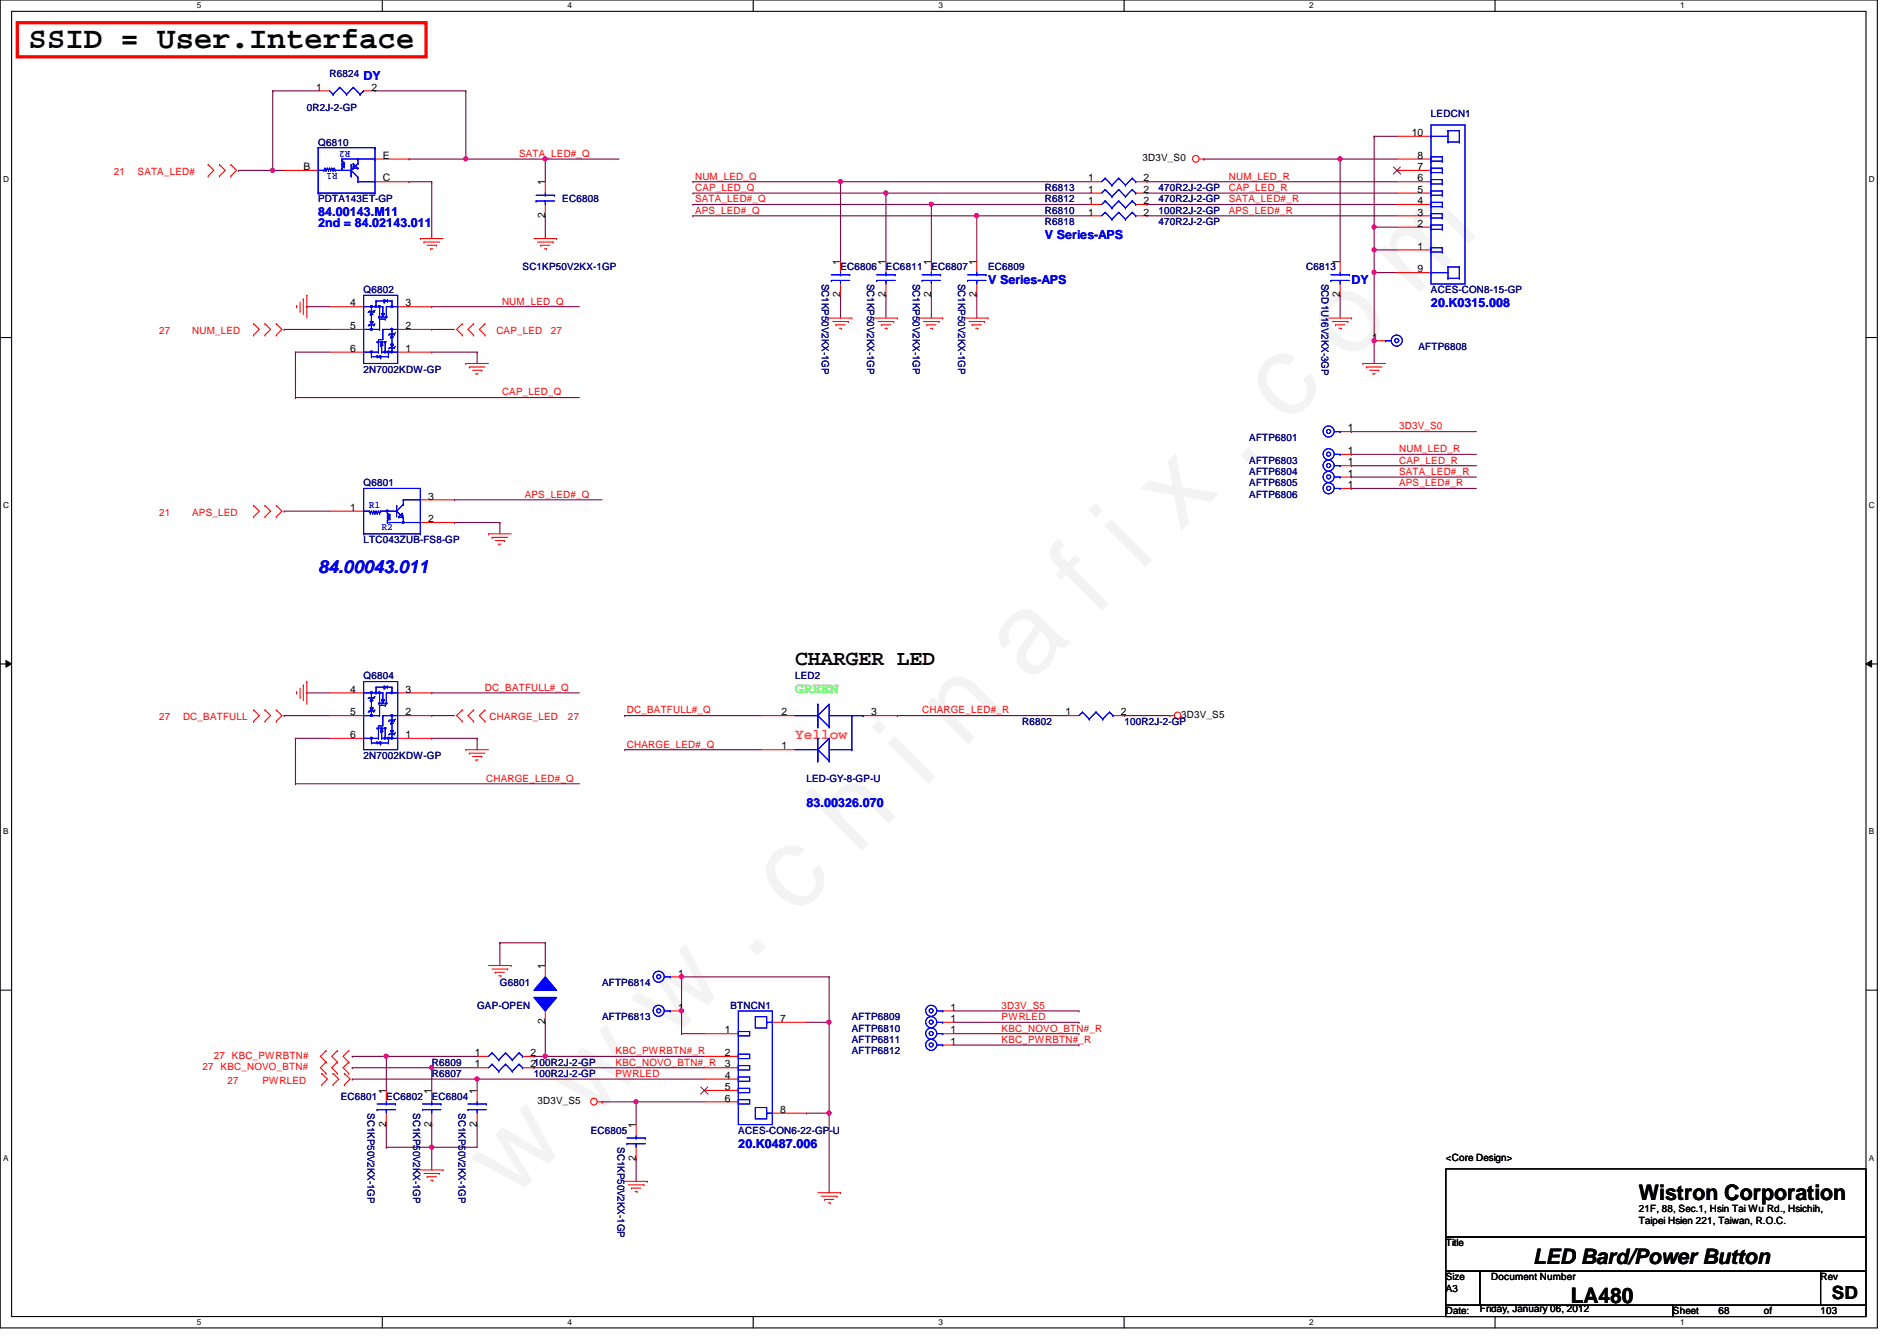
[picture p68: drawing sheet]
<svg xmlns="http://www.w3.org/2000/svg" width="297mm" height="210mm" viewBox="0 0 297 210" stroke-linecap="round" stroke-linejoin="round" font-family="sans-serif">
<defs><g id="words">
<text font-size="17.6" fill="#f0f" x="80.1" y="188" transform="rotate(-45 80.1 188)">w w w . c h i n a f i x . c o m</text>
<text font-size="4.8" x="4.5" y="7.6">SSID = User.Interface</text>
<g font-size="3.3">
<text x="124.5" y="104.1">CHARGER LED</text>
<text x="256.6" y="187.9">Wistron Corporation</text>
<text x="240.1" y="197.9">LED Bard/Power Button</text>
<text x="246" y="203.9">LA480</text>
</g>
<text font-size="2.8" fill="#00f" x="49.8" y="89.7">84.00043.011</text>
<text font-size="2.8" x="286.8" y="203.4">SD</text>
<text font-size="2.3" fill="#0f0" x="124.5" y="108.5">GREEN</text>
<text font-size="2.3" fill="#ff8000" x="124.5" y="115.7">Yellow</text>
<g font-size="1.9" fill="#00f">
<text x="56.9" y="12.5">DY</text>
<text x="49.8" y="33.8">84.00143.M11</text>
<text x="49.8" y="35.6">2nd = 84.02143.011</text>
<text x="163.6" y="37.4">V Series-APS</text>
<text x="154.7" y="44.5">V Series-APS</text>
<text x="211.6" y="44.5">DY</text>
<text x="224.1" y="48">20.K0315.008</text>
<text x="126.3" y="126.3">83.00326.070</text>
<text x="115.6" y="179.6">20.K0487.006</text>
</g>
<g font-size="1.6" fill="#000080">
<text x="48" y="17.4">0R2J-2-GP</text>
<text x="51.6" y="12.1">R6824</text>
<text x="49.8" y="22.8">Q6810</text>
<text x="224.1" y="18.3">LEDCN1</text>
<text x="163.6" y="29.9">R6813</text>
<text x="181.4" y="29.9">470R2J-2-GP</text>
<text x="49.8" y="31.7">PDTA143ET-GP</text>
<text x="88.1" y="31.7">EC6808</text>
<text x="163.6" y="35.2">R6818</text>
<text x="163.6" y="33.4">R6810</text>
<text x="163.6" y="31.7">R6812</text>
<text x="181.4" y="35.2">470R2J-2-GP</text>
<text x="181.4" y="33.4">100R2J-2-GP</text>
<text x="181.4" y="31.7">470R2J-2-GP</text>
<text x="56.9" y="45.9">Q6802</text>
<text x="81.8" y="42.3">SC1KP50V2KX-1GP</text>
<text x="128.7" y="44.4" transform="rotate(90 128.7 44.4)">SC1KP50V2KX-1GP</text>
<text x="131.6" y="42.3">EC6806</text>
<text x="135.8" y="44.4" transform="rotate(90 135.8 44.4)">SC1KP50V2KX-1GP</text>
<text x="138.7" y="42.3">EC6811</text>
<text x="142.9" y="44.4" transform="rotate(90 142.9 44.4)">SC1KP50V2KX-1GP</text>
<text x="145.8" y="42.3">EC6807</text>
<text x="150" y="44.4" transform="rotate(90 150 44.4)">SC1KP50V2KX-1GP</text>
<text x="154.7" y="42.3">EC6809</text>
<text x="204.5" y="42.3">C6813</text>
<text x="206.9" y="44.4" transform="rotate(90 206.9 44.4)">SCD1U16V2KX-3GP</text>
<text x="224.1" y="45.9">ACES-CON8-15-GP</text>
<text x="56.9" y="58.3">2N7002KDW-GP</text>
<text x="222.1" y="54.8">AFTP6808</text>
<text x="195.6" y="69">AFTP6801</text>
<text x="56.9" y="76.1">Q6801</text>
<text x="195.6" y="77.9">AFTP6806</text>
<text x="195.6" y="76.1">AFTP6805</text>
<text x="195.6" y="74.3">AFTP6804</text>
<text x="195.6" y="72.6">AFTP6803</text>
<text x="56.9" y="85">LTC043ZUB-FS8-GP</text>
<text x="56.9" y="106.3">Q6804</text>
<text x="124.5" y="106.3">LED2</text>
<text x="160.1" y="113.5">R6802</text>
<text x="176.1" y="113.5">100R2J-2-GP</text>
<text x="56.9" y="118.8">2N7002KDW-GP</text>
<text x="126.3" y="122.3">LED-GY-8-GP-U</text>
<text x="78.3" y="154.3">G6801</text>
<text x="94.3" y="154.3">AFTP6814</text>
<text x="74.7" y="157.9">GAP-OPEN</text>
<text x="94.3" y="159.7">AFTP6813</text>
<text x="114.4" y="157.9">BTNCN1</text>
<text x="133.4" y="159.7">AFTP6809</text>
<text x="133.4" y="161.5">AFTP6810</text>
<text x="67.6" y="166.8">R6809</text>
<text x="133.4" y="163.2">AFTP6811</text>
<text x="133.4" y="165">AFTP6812</text>
<text x="53.4" y="172.1">EC6801</text>
<text x="60.5" y="172.1">EC6802</text>
<text x="67.6" y="168.6">R6807</text>
<text x="67.6" y="172.1">EC6804</text>
<text x="83.6" y="168.6">100R2J-2-GP</text>
<text x="57.6" y="174.2" transform="rotate(90 57.6 174.2)">SC1KP50V2KX-1GP</text>
<text x="64.7" y="174.2" transform="rotate(90 64.7 174.2)">SC1KP50V2KX-1GP</text>
<text x="71.8" y="174.2" transform="rotate(90 71.8 174.2)">SC1KP50V2KX-1GP</text>
<text x="92.5" y="177.5">EC6805</text>
<text x="96.7" y="179.6" transform="rotate(90 96.7 179.6)">SC1KP50V2KX-1GP</text>
<text x="115.6" y="177.5">ACES-CON6-22-GP-U</text>
</g>
<g font-size="1.6">
<text x="49.5" y="14.2">1</text>
<text x="58.2" y="14.2">2</text>
<text x="221.1" y="21.3">10</text>
<text x="47.5" y="26.6">B</text>
<text x="59.9" y="24.8">E</text>
<text x="59.9" y="28.4">C</text>
<text x="85.3" y="29" transform="rotate(-90 85.3 29)">1</text>
<text x="170.4" y="28.4">1</text>
<text x="178.9" y="25.3">3D3V_S0</text>
<text x="179.1" y="28.4">2</text>
<text x="222" y="28.4">6</text>
<text x="222" y="26.6">7</text>
<text x="222" y="24.8">8</text>
<text x="85.3" y="34.1" transform="rotate(-90 85.3 34.1)">2</text>
<text x="170.4" y="33.7">1</text>
<text x="170.4" y="32">1</text>
<text x="170.4" y="30.2">1</text>
<text x="179.1" y="33.7">2</text>
<text x="179.1" y="32">2</text>
<text x="179.1" y="30.2">2</text>
<text x="222" y="35.5">2</text>
<text x="222" y="33.7">3</text>
<text x="222" y="32">4</text>
<text x="222" y="30.2">5</text>
<text x="131.6" y="41.4" transform="rotate(-90 131.6 41.4)">1</text>
<text x="138.7" y="41.4" transform="rotate(-90 138.7 41.4)">1</text>
<text x="145.8" y="41.4" transform="rotate(-90 145.8 41.4)">1</text>
<text x="152.9" y="41.4" transform="rotate(-90 152.9 41.4)">1</text>
<text x="209.8" y="41.4" transform="rotate(-90 209.8 41.4)">1</text>
<text x="222" y="39.1">1</text>
<text x="54.8" y="48">4</text>
<text x="63.5" y="48">3</text>
<text x="131.6" y="46.6" transform="rotate(-90 131.6 46.6)">2</text>
<text x="138.7" y="46.6" transform="rotate(-90 138.7 46.6)">2</text>
<text x="145.8" y="46.6" transform="rotate(-90 145.8 46.6)">2</text>
<text x="152.9" y="46.6" transform="rotate(-90 152.9 46.6)">2</text>
<text x="209.8" y="46.6" transform="rotate(-90 209.8 46.6)">2</text>
<text x="222" y="42.6">9</text>
<text x="54.8" y="51.5">5</text>
<text x="63.5" y="51.5">2</text>
<text x="214.8" y="53.3">1</text>
<text x="54.8" y="55.1">6</text>
<text x="63.5" y="55.1">1</text>
<text x="211.1" y="71.1">1</text>
<text x="211.1" y="67.5">1</text>
<text x="211.1" y="76.4">1</text>
<text x="211.1" y="74.6">1</text>
<text x="211.1" y="72.9">1</text>
<text x="54.8" y="80">1</text>
<text x="67.1" y="81.7">2</text>
<text x="67.1" y="78.2">3</text>
<text x="54.8" y="108.4">4</text>
<text x="54.8" y="112">5</text>
<text x="63.5" y="112">2</text>
<text x="63.5" y="108.4">3</text>
<text x="122.4" y="112">2</text>
<text x="136.4" y="112">3</text>
<text x="166.8" y="112">1</text>
<text x="175.5" y="112">2</text>
<text x="185" y="112.4">3D3V_S5</text>
<text x="54.8" y="115.5">6</text>
<text x="63.5" y="115.5">1</text>
<text x="122.4" y="117.3">1</text>
<text x="85.3" y="151.7" transform="rotate(-90 85.3 151.7)">1</text>
<text x="106.2" y="152.9">1</text>
<text x="85.3" y="160.4" transform="rotate(-90 85.3 160.4)">2</text>
<text x="106.2" y="158.2">1</text>
<text x="113.5" y="161.8">1</text>
<text x="122.2" y="160">7</text>
<text x="148.8" y="158.2">1</text>
<text x="148.8" y="160">1</text>
<text x="148.8" y="161.8">1</text>
<text x="74.4" y="167.1">1</text>
<text x="74.4" y="165.3">1</text>
<text x="83.1" y="167.1">2100R2J-2-GP</text>
<text x="83.1" y="165.3">2</text>
<text x="113.5" y="165.3">2</text>
<text x="113.5" y="167.1">3</text>
<text x="148.8" y="163.5">1</text>
<text x="60.4" y="171.2" transform="rotate(-90 60.4 171.2)">1</text>
<text x="67.6" y="171.2" transform="rotate(-90 67.6 171.2)">1</text>
<text x="74.7" y="171.2" transform="rotate(-90 74.7 171.2)">1</text>
<text x="84.2" y="172.8">3D3V_S5</text>
<text x="113.5" y="168.9">4</text>
<text x="113.5" y="170.6">5</text>
<text x="113.5" y="172.4">6</text>
<text x="60.4" y="176.4" transform="rotate(-90 60.4 176.4)">2</text>
<text x="67.6" y="176.4" transform="rotate(-90 67.6 176.4)">2</text>
<text x="74.7" y="176.4" transform="rotate(-90 74.7 176.4)">2</text>
<text x="99.6" y="176.6" transform="rotate(-90 99.6 176.6)">1</text>
<text x="122.2" y="174.2">8</text>
<text x="99.6" y="181.7" transform="rotate(-90 99.6 181.7)">2</text>
<text x="226.4" y="181.7">&lt;Core Design&gt;</text>
<text x="256.6" y="189.7">21F, 88, Sec.1, Hsin Tai Wu Rd., Hsichih,</text>
<text x="256.6" y="191.6">Taipei Hsien 221, Taiwan, R.O.C.</text>
<text x="226.4" y="195.1">Title</text>
<text x="226.4" y="200.4">Size</text>
<text x="226.4" y="202.2">A3</text>
<text x="233.5" y="200.4">Document Number</text>
<text x="285.1" y="200.4">Rev</text>
<text x="226.4" y="205.7">Date:</text>
<text x="231.7" y="205.4">Friday, January 06, 2012</text>
<text x="262" y="205.7">Sheet</text>
<text x="269.1" y="205.7">68</text>
<text x="276.2" y="205.7">of</text>
<text x="285.1" y="205.7">103</text>
</g>
<g font-size="1.6" fill="#00f">
<text x="54.8" y="23.6" transform="rotate(180 54.8 23.6)">R2</text>
<text x="52.8" y="27.1" transform="rotate(180 52.8 27.1)">R1</text>
<text x="57.8" y="79.5">R1</text>
<text x="59.8" y="83">R2</text>
</g>
<g font-size="1.6" fill="#f00">
<text x="17.8" y="27.4">21</text>
<text x="21.5" y="27.4">SATA_LED#</text>
<text x="81.3" y="24.6">SATA_LED#_Q</text>
<text x="108.8" y="28.1">NUM_LED_Q</text>
<text x="108.8" y="29.9">CAP_LED_Q</text>
<text x="192.4" y="28.1">NUM_LED_R</text>
<text x="192.4" y="29.9">CAP_LED_R</text>
<text x="108.8" y="33.4">APS_LED#_Q</text>
<text x="108.8" y="31.7">SATA_LED#_Q</text>
<text x="192.4" y="31.7">SATA_LED#_R</text>
<text x="192.4" y="33.4">APS_LED#_R</text>
<text x="78.6" y="47.7">NUM_LED_Q</text>
<text x="24.9" y="52.3">27</text>
<text x="30.1" y="52.3">NUM_LED</text>
<text x="77.7" y="52.3">CAP_LED</text>
<text x="86.3" y="52.3">27</text>
<text x="78.6" y="61.9">CAP_LED_Q</text>
<text x="219.1" y="67.2">3D3V_S0</text>
<text x="219.1" y="70.8">NUM_LED_R</text>
<text x="82.2" y="77.9">APS_LED#_Q</text>
<text x="219.1" y="76.1">APS_LED#_R</text>
<text x="219.1" y="74.3">SATA_LED#_R</text>
<text x="219.1" y="72.6">CAP_LED_R</text>
<text x="24.9" y="80.7">21</text>
<text x="30.1" y="80.7">APS_LED</text>
<text x="24.9" y="112.7">27</text>
<text x="28.7" y="112.7">DC_BATFULL</text>
<text x="75.9" y="108.1">DC_BATFULL#_Q</text>
<text x="76.7" y="112.7">CHARGE_LED</text>
<text x="88.9" y="112.7">27</text>
<text x="98.2" y="111.7">DC_BATFULL#_Q</text>
<text x="144.4" y="111.7">CHARGE_LED#_R</text>
<text x="98.2" y="117">CHARGE_LED#_Q</text>
<text x="76.1" y="122.3">CHARGE_LED#_Q</text>
<text x="156.8" y="157.9">3D3V_S5</text>
<text x="156.8" y="159.7">PWRLED</text>
<text x="156.8" y="161.5">KBC_NOVO_BTN#_R</text>
<text x="31.7" y="167.5">27 KBC_NOVO_BTN#</text>
<text x="33.5" y="165.7">27 KBC_PWRBTN#</text>
<text x="96.4" y="165">KBC_PWRBTN#_R</text>
<text x="96.4" y="166.8">KBC_NOVO_BTN#_R</text>
<text x="156.8" y="163.2">KBC_PWRBTN#_R</text>
<text x="35.6" y="169.6">27</text>
<text x="41.1" y="169.6">PWRLED</text>
<text x="96.4" y="168.6">PWRLED</text>
</g>
<g font-size="1.3">
<text x="30.8" y="1.3">5</text>
<text x="88.9" y="1.3">4</text>
<text x="146.9" y="1.3">3</text>
<text x="205" y="1.3">2</text>
<text x="263.1" y="1.3">1</text>
<text x=".5" y="28.4">D</text>
<text x="292.6" y="28.4">D</text>
<text x=".5" y="79.5">C</text>
<text x="292.6" y="79.5">C</text>
<text x=".5" y="130.6">B</text>
<text x="292.6" y="130.6">B</text>
<text x=".5" y="181.7">A</text>
<text x="292.6" y="181.7">A</text>
<text x="30.8" y="207.4">5</text>
<text x="88.9" y="207.4">4</text>
<text x="146.9" y="207.4">3</text>
<text x="205" y="207.4">2</text>
<text x="263.1" y="207.4">1</text>
</g>
</g></defs>
<path d="M0 0h294v207.9h-294zM1.8 1.8h290.4v204.3h-290.4z" fill="none" stroke="#000" stroke-width=".17"/>
<g fill="#fff">
<path d="M30.8 .2h.7v1.4h-.7z"/>
<path d="M30.8 206.2h.7v1.4h-.7z"/>
</g>
<path d="M59.9 0v1.8M59.9 206.1v1.8" fill="none" stroke="#000" stroke-width=".17"/>
<g fill="#fff">
<path d="M88.9 .2h.6v1.4h-.6z"/>
<path d="M88.9 206.2h.6v1.4h-.6z"/>
</g>
<path d="M117.9 0v1.8M117.9 206.1v1.8" fill="none" stroke="#000" stroke-width=".17"/>
<g fill="#fff">
<path d="M146.9 .2h.7v1.4h-.7z"/>
<path d="M146.9 206.2h.7v1.4h-.7z"/>
</g>
<path d="M176 0v1.8M176 206.1v1.8" fill="none" stroke="#000" stroke-width=".17"/>
<g fill="#fff">
<path d="M205 .2h.7v1.4h-.7z"/>
<path d="M205 206.2h.7v1.4h-.7z"/>
</g>
<path d="M234.1 0v1.8M234.1 206.1v1.8" fill="none" stroke="#000" stroke-width=".17"/>
<g fill="#fff">
<path d="M263.1 .2h.7v1.4h-.7z"/>
<path d="M263.1 206.2h.7v1.4h-.7z"/>
<path d="M.5 27.3h.9v1.4h-.9z"/>
<path d="M292.6 27.3h.9v1.4h-.9z"/>
<path d="M.5 78.4h.9v1.4h-.9z"/>
<path d="M292.6 78.4h.9v1.4h-.9z"/>
</g>
<path d="M0 52.8h1.8M292.2 52.8h1.8" fill="none" stroke="#000" stroke-width=".17"/>
<g fill="#fff">
<path d="M.5 129.5h.8v1.4h-.8z"/>
<path d="M292.6 129.5h.9v1.4h-.9z"/>
</g>
<path d="M0 103.9h1.8M292.2 103.9h1.8" fill="none" stroke="#000" stroke-width=".17"/>
<path d="M.9 103.4l.9 .5-.9 .5zM292.2 103.9l.9-.5v1z" fill="#000"/>
<path d="M.9 103.4l.9 .5-.9 .5zM292.2 103.9l.9-.5v1z" fill="none" stroke="#000" stroke-width=".16"/>
<g fill="#fff">
<path d="M.5 180.5h.8v1.4h-.8z"/>
<path d="M292.6 180.5h.9v1.4h-.9z"/>
</g>
<path d="M0 155h1.8M292.2 155h1.8" fill="none" stroke="#000" stroke-width=".17"/>
<path d="M44.5 51.6h.1M44.5 51.6h7.1M46.3 55.1h.1M46.3 55.1v7.1M46.3 55.1h5.3M48 48h.1M48 48h3.6M46.3 62.2h.1M46.3 62.2h44.4M60.5 179.6h.1M60.5 179.6h7.1" fill="none" stroke="#800040" stroke-width=".17"/>
<circle cx="67.6" cy="167.1" r=".32" fill="#f0f"/>
<circle cx="67.6" cy="167.1" r=".32" fill="none" stroke="#f0f" stroke-width=".17"/>
<path d="M60.5 176h.1M60.5 176v3.6" fill="none" stroke="#800040" stroke-width=".17"/>
<circle cx="67.6" cy="179.6" r=".32" fill="#f0f"/>
<circle cx="67.6" cy="179.6" r=".32" fill="none" stroke="#f0f" stroke-width=".17"/>
<path d="M60.5 165.4h.1M60.5 165.4h14.2M74.7 168.9h35.6" fill="none" stroke="#800040" stroke-width=".17"/>
<circle cx="60.5" cy="165.3" r=".32" fill="#f0f"/>
<circle cx="60.5" cy="165.3" r=".32" fill="none" stroke="#f0f" stroke-width=".17"/>
<g fill="none" stroke="#800040" stroke-width=".17">
<path d="M42.7 14.2h.1M42.7 14.2h7.1M42.7 14.2v12.5M58.7 14.2h.1M58.7 14.2h14.2M72.9 14.2h.1M72.9 14.2v10.7M42.7 26.7h.1M42.7 26.7h1.8M64 28.4h.1M64 28.4h3.6M131.6 28.4h39.1"/>
<path d="M138.7 30.2h32M179.6 28.4h39.1M179.6 30.2h39.1M179.6 32h39.1M179.6 33.8h39.1M215.2 21.3h.1M215.2 21.3h3.5M55.2 167.1h.1M55.2 168.9h.1M55.2 165.4h.1M55.2 167.1h12.4M55.2 168.9h19.5"/>
<path d="M55.2 165.4h5.3M60.5 165.4h.1M60.5 165.4v5.3"/>
</g>
<circle cx="42.7" cy="26.6" r=".32" fill="#f0f"/>
<circle cx="42.7" cy="26.6" r=".32" fill="none" stroke="#f0f" stroke-width=".17"/>
<g fill="none" stroke="#800040" stroke-width=".17">
<path d="M37.4 26.7h.1M37.4 26.7h5.3M64 24.9h.1M64 24.9h8.9M108.5 33.8h44.4M108.5 32h37.3M108.5 30.2h30.2M215.2 21.3h.1M215.2 21.3v14.3M44.5 80h.1M44.5 80h7.1M44.5 112h.1"/>
<path d="M44.5 112h7.1M46.3 115.6h.1M46.3 115.6h5.3M46.3 115.6v7.1M48 108.5h.1M48 108.5h3.6M46.3 122.7h.1M46.3 122.7h44.4"/>
</g>
<g fill="none" stroke="#f00" stroke-width=".17">
<path d="M32.6 27.6h.1M32.6 25.8h.1M32.6 25.8l.9 .9-.9 .9M34.4 25.8h.1M34.4 27.6h.1M34.4 25.8l.9 .9-.9 .9M36.1 27.6h.1M36.1 25.8h.1M36.1 25.8l.9 .9-.9 .9M65.8 37.3h.1M65.8 37.3h3.6M66.4 37.9h.1"/>
<path d="M66.4 37.9h2.4M66.9 38.4h1.4M67.4 38.9h.1M67.4 38.9h.4M39.7 52.5h.1M39.7 50.7h.1M39.7 50.7l.9 .9-.9 .9M41.5 50.7h.1M41.5 52.5h.1M41.5 50.7l.9 .9-.9 .9M43.3 52.5h.1M43.3 50.7h.1"/>
<path d="M43.3 50.7l.9 .9-.9 .9M46.4 47.8h.1M46.4 47.8v.4M47 48.7h.1M47 47.3v1.4M47.5 46.8h.1M47.5 46.8v2.4M48 46.2h.1M48 46.2v3.6M51.6 55.1h5.3M51.6 51.6h5.3M51.6 48h5.3"/>
<path d="M62.3 55.1h5.3M62.3 51.6h5.3M62.3 48h5.3M39.7 79.1h.1M39.7 79.1l.9 .9-.9 .9M41.5 79.1h.1M41.5 79.1l.9 .9-.9 .9M43.3 79.1h.1M43.3 79.1l.9 .9-.9 .9M39.7 80.9h.1M41.5 80.9h.1M43.3 80.9h.1"/>
<path d="M39.7 112.9h.1M39.7 111.1h.1M39.7 111.1l.9 .9-.9 .9M41.5 111.1h.1M41.5 112.9h.1M41.5 111.1l.9 .9-.9 .9M43.3 112.9h.1M43.3 111.1h.1M43.3 111.1l.9 .9-.9 .9M46.4 108.3h.1M46.4 108.3v.3M47 109.2h.1"/>
<path d="M47 107.7v1.5M47.5 107.2h.1M47.5 107.2v2.5M48 106.7h.1M48 106.7v3.5M50.4 169.8h.1M50.4 168h.1M50.4 168l.9 .9-.9 .9M51.1 168h.1M51.1 166.2h.1M51.1 164.5h.1M51.1 164.5l-.9 .9 .9 .8"/>
<path d="M51.1 166.2l-.9 .9 .9 .9M52.2 168h.1M52.2 169.8h.1M52.2 168l.8 .9-.8 .9M52.8 166.2h.1M52.8 168h.1M52.8 164.5h.1M52.8 166.2l-.9 .9 .9 .9M52.8 164.5l-.9 .9 .9 .8M53.9 169.8h.1M53.9 168h.1M53.9 168l.9 .9-.9 .9"/>
<path d="M54.6 168h.1M54.6 166.2h.1M54.6 164.5h.1M54.6 164.5l-.9 .9 .9 .8M54.6 166.2l-.9 .9 .9 .9M65.8 183.1h3.6M66.4 183.7h2.4M66.9 184.2h.1M66.9 184.2h1.4M67.4 184.7h.4"/>
</g>
<path d="M226.4 183h65.8v10.6h-65.8zM226.4 193.6h65.8v5.4h-65.8zM226.4 199h5.3v5.3h-5.3zM231.7 199h53.4v5.3h-53.4zM285.1 199h7.1v5.3h-7.1zM226.4 204.3h35.6v1.8h-35.6zM262 204.3h30.2v1.8h-30.2z" fill="none" stroke="#000" stroke-width=".17"/>
<path d="M2.7 3.6h64v5.3h-64z" fill="none" stroke="#f00" stroke-width=".51"/>
<g fill="none" stroke="#00f" stroke-width=".17">
<path d="M56.9 48h.1M56.9 55.1h2.4M56.9 51.6h2.5M56.9 48h3M57.8 48.7h.1M57.8 50.8h.1M57.8 48.7h.7M57.8 50.8h.7M57.8 48.7l-.1 .2M57.8 50.8l-.1 .2M58 49.2h.1M58 50.3h.1"/>
<path d="M58 50.3h.4M58 50.3l.2 .5M58.2 55.8h.1M58.2 48.7h.1M58.2 48h.1M58.2 50.8h.1M58.2 48.9h.1M58.2 48v.7M58.2 48.9v2.7M58.2 55.1v.7M58.2 55.8h2.6M58.2 48.7l.2 .5h-.4"/>
<path d="M58.2 48.7l-.2 .5M58.4 50.3h.1M58.4 50.3l-.2 .5M58.5 48.7h.1M58.5 50.8h.1M58.7 50.7l-.2 .1M58.7 48.6l-.2 .1M58.9 47.1h.1M58.9 48h.1M58.9 47.1h2.5M58.9 47.1v.9M59.1 55.7h.1"/>
<path d="M59.1 53.5h.1M59.1 55.7v.3M59.1 53.5h.3M59.3 55.1h.1M59.3 53.5h.1M59.3 53.2h.1M59.3 49.6h.1M59.3 53.5v1.6M59.3 49.6h.3M59.4 51.6h.1M59.4 50h.1M59.4 49.6h.1"/>
<path d="M59.4 48v1.6M59.4 50v1.6M59.4 50h.9M59.6 54.1h.1M59.6 53.5h.1M59.6 55.7h.1M59.6 56h.1M59.6 53.5h.3M59.6 55.7v.3M59.6 55.7l-.5 .1 .5 .2M59.8 55.1h.1M59.8 49.1h.1"/>
<path d="M59.8 53.5h.1M59.8 49.6h.1M59.8 55.1h2.5M59.8 49.1h.4M59.8 49.1l.1 .5M59.8 53.5v1.6M59.8 53.5l.1 .6h-.3M59.8 53.5l-.2 .6M59.8 49.6h.4M59.9 51.6h.1M59.9 48h.1M59.9 51.6v1.6h-.6"/>
<path d="M59.9 48v1.6M59.9 51.6h2.4M60.2 46.9h.1M60.2 47.3h.1M60.2 49.1h.1M60.2 53.5h.1M60.2 46.9l.5 .2-.5 .2M60.2 46.9v.4M60.2 49.1l-.3 .5M60.2 53.5h.3M60.3 53.5h.1M60.3 50h.1"/>
<path d="M60.3 49.6h.1M60.3 53.5v1.6M60.3 49.6h.4M60.5 49.6h.1M60.7 46.9h.1M60.7 46.9v.4M60.8 55.8h.1M61 54.4h.1M61 52.3h.1M61 52.3h.7M61 54.4h.7M61 54.4l-.2 .2"/>
<path d="M61 52.3l-.2 .2M61.2 53.9h.1M61.2 52.8h.1M61.2 53.9l.2 .5M61.2 53.9h.3M61.4 47.1h.1M61.4 51.6h.1M61.4 52.3h.1M61.4 54.4h.1M61.4 52.5h.1M61.4 47.1v.9M61.4 51.6v.7"/>
<path d="M61.4 52.5v2.6M61.4 52.3l.1 .5h-.3M61.4 52.3l-.2 .5M61.5 53.9h.1M61.5 53.9l-.1 .5M61.7 52.3h.1M61.7 54.4h.1M61.9 52.1l-.2 .2M61.9 54.2l-.2 .2M62.3 48h.1M62.3 48h-1.8v1.6"/>
</g>
<path d="M61.2 55h.3v.2h-.3z" fill-rule="evenodd" fill="#00f"/>
<path d="M61.2 55h.3v.2h-.3z" fill="none" stroke="#00f" stroke-width=".17"/>
<path d="M60.2 55h.2v.2h-.2z" fill-rule="evenodd" fill="#00f"/>
<path d="M60.2 55h.2v.2h-.2z" fill="none" stroke="#00f" stroke-width=".17"/>
<path d="M58 55h.3v.2h-.3z" fill-rule="evenodd" fill="#00f"/>
<path d="M58 55h.3v.2h-.3z" fill="none" stroke="#00f" stroke-width=".17"/>
<path d="M61.2 47.9h.3v.2h-.3z" fill-rule="evenodd" fill="#00f"/>
<path d="M61.2 47.9h.3v.2h-.3z" fill="none" stroke="#00f" stroke-width=".17"/>
<path d="M59.3 47.9h.2v.2h-.2z" fill-rule="evenodd" fill="#00f"/>
<path d="M59.3 47.9h.2v.2h-.2z" fill="none" stroke="#00f" stroke-width=".17"/>
<path d="M58.7 47.9h.3v.2h-.3z" fill-rule="evenodd" fill="#00f"/>
<path d="M58.7 47.9h.3v.2h-.3z" fill="none" stroke="#00f" stroke-width=".17"/>
<path d="M58 47.9h.3v.2h-.3z" fill-rule="evenodd" fill="#00f"/>
<path d="M58 47.9h.3v.2h-.3z" fill="none" stroke="#00f" stroke-width=".17"/>
<path d="M60.7 55h.2v.2h-.2z" fill-rule="evenodd" fill="#00f"/>
<path d="M60.7 55h.2v.2h-.2zM60.8 55.1h.1M60.8 55.1v.7" fill="none" stroke="#00f" stroke-width=".17"/>
<path d="M58 51.4h.3v.2h-.3z" fill-rule="evenodd" fill="#00f"/>
<path d="M58 51.4h.3v.2h-.3z" fill="none" stroke="#00f" stroke-width=".17"/>
<path d="M61.2 51.4h.3v.2h-.3z" fill-rule="evenodd" fill="#00f"/>
<g fill="none" stroke="#00f" stroke-width=".17">
<path d="M56.9 46.2h5.4v10.7h-5.4zM56.9 48h.1M56.9 55.1h2.4M56.9 51.6h2.5M56.9 48h3M57.8 48.7h.1M57.8 50.8h.1M57.8 48.7h.7M57.8 50.8h.7M57.8 48.7l-.1 .2M57.8 50.8l-.1 .2M58 49.2h.1"/>
<path d="M58 50.3h.1M58 50.3h.4M58 50.3l.2 .5M58.2 55.8h.1M58.2 48.7h.1M58.2 48h.1M58.2 50.8h.1M58.2 48.9h.1M58.2 48v.7M58.2 48.9v2.7M58.2 55.1v.7M58.2 55.8h2.6"/>
<path d="M58.2 48.7l.2 .5h-.4M58.2 48.7l-.2 .5M58.4 50.3h.1M58.4 50.3l-.2 .5M58.5 48.7h.1M58.5 50.8h.1M58.7 50.7l-.2 .1M58.7 48.6l-.2 .1M58.9 47.1h.1M58.9 48h.1M58.9 47.1h2.5M58.9 47.1v.9"/>
<path d="M59.1 55.7h.1M59.1 53.5h.1M59.1 55.7v.3M59.1 53.5h.3M59.3 55.1h.1M59.3 53.5h.1M59.3 53.2h.1M59.3 49.6h.1M59.3 53.5v1.6M59.3 49.6h.3M59.4 51.6h.1M59.4 50h.1"/>
<path d="M59.4 49.6h.1M59.4 48v1.6M59.4 50v1.6M59.4 50h.9M59.6 54.1h.1M59.6 53.5h.1M59.6 55.7h.1M59.6 56h.1M59.6 53.5h.3M59.6 55.7v.3M59.6 55.7l-.5 .1 .5 .2M59.8 55.1h.1"/>
<path d="M59.8 49.1h.1M59.8 53.5h.1M59.8 49.6h.1M59.8 55.1h2.5M59.8 49.1h.4M59.8 49.1l.1 .5M59.8 53.5v1.6M59.8 53.5l.1 .6h-.3M59.8 53.5l-.2 .6M59.8 49.6h.4M59.9 51.6h.1M59.9 48h.1"/>
<path d="M59.9 51.6v1.6h-.6M59.9 48v1.6M59.9 51.6h2.4M60.2 46.9h.1M60.2 47.3h.1M60.2 49.1h.1M60.2 53.5h.1M60.2 46.9l.5 .2-.5 .2M60.2 46.9v.4M60.2 49.1l-.3 .5M60.2 53.5h.3M60.3 53.5h.1"/>
<path d="M60.3 50h.1M60.3 49.6h.1M60.3 53.5v1.6M60.3 49.6h.4M60.5 49.6h.1M60.7 46.9h.1M60.7 46.9v.4M60.8 55.8h.1M61 54.4h.1M61 52.3h.1M61 52.3h.7M61 54.4h.7"/>
<path d="M61 54.4l-.2 .2M61 52.3l-.2 .2M61.2 53.9h.1M61.2 52.8h.1M61.2 53.9l.2 .5M61.2 53.9h.3M61.2 51.4h.3v.2h-.3zM61.4 47.1h.1M61.4 51.6h.1M61.4 52.3h.1M61.4 54.4h.1M61.4 52.5h.1"/>
<path d="M61.4 47.1v.9M61.4 51.6v.7M61.4 52.5v2.6M61.4 52.3l.1 .5h-.3M61.4 52.3l-.2 .5M61.5 53.9h.1M61.5 53.9l-.1 .5M61.7 52.3h.1M61.7 54.4h.1M61.9 52.1l-.2 .2M61.9 54.2l-.2 .2M62.3 48h.1"/>
<path d="M62.3 48h-1.8v1.6"/>
</g>
<path d="M61.2 55h.3v.2h-.3z" fill-rule="evenodd" fill="#00f"/>
<path d="M61.2 55h.3v.2h-.3z" fill="none" stroke="#00f" stroke-width=".17"/>
<path d="M60.2 55h.2v.2h-.2z" fill-rule="evenodd" fill="#00f"/>
<path d="M60.2 55h.2v.2h-.2z" fill="none" stroke="#00f" stroke-width=".17"/>
<path d="M58 55h.3v.2h-.3z" fill-rule="evenodd" fill="#00f"/>
<path d="M58 55h.3v.2h-.3z" fill="none" stroke="#00f" stroke-width=".17"/>
<path d="M61.2 47.9h.3v.2h-.3z" fill-rule="evenodd" fill="#00f"/>
<path d="M61.2 47.9h.3v.2h-.3z" fill="none" stroke="#00f" stroke-width=".17"/>
<path d="M59.3 47.9h.2v.2h-.2z" fill-rule="evenodd" fill="#00f"/>
<path d="M59.3 47.9h.2v.2h-.2z" fill="none" stroke="#00f" stroke-width=".17"/>
<path d="M58.7 47.9h.3v.2h-.3z" fill-rule="evenodd" fill="#00f"/>
<path d="M58.7 47.9h.3v.2h-.3z" fill="none" stroke="#00f" stroke-width=".17"/>
<path d="M58 47.9h.3v.2h-.3z" fill-rule="evenodd" fill="#00f"/>
<path d="M58 47.9h.3v.2h-.3z" fill="none" stroke="#00f" stroke-width=".17"/>
<path d="M60.7 55h.2v.2h-.2z" fill-rule="evenodd" fill="#00f"/>
<path d="M60.7 55h.2v.2h-.2zM60.8 55.1h.1M60.8 55.1v.7" fill="none" stroke="#00f" stroke-width=".17"/>
<path d="M58 51.4h.3v.2h-.3z" fill-rule="evenodd" fill="#00f"/>
<path d="M58 51.4h.3v.2h-.3z" fill="none" stroke="#00f" stroke-width=".17"/>
<path d="M61.2 51.4h.3v.2h-.3z" fill-rule="evenodd" fill="#00f"/>
<g fill="none" stroke="#00f" stroke-width=".17">
<path d="M56.9 46.2h5.4v10.7h-5.4zM61.2 51.4h.3v.2h-.3zM56.9 108.5h.1M56.9 115.6h2.4M56.9 112h2.5M56.9 108.5h3M57.8 109.2h.1M57.8 111.3h.1M57.8 109.2h.7M57.8 111.3h.7M57.8 109.2l-.1 .1M57.8 111.3l-.1 .2"/>
<path d="M58 109.7h.1M58 110.8h.1M58 110.8h.4M58 110.8l.2 .5M58.2 116.3h.1M58.2 109.2h.1M58.2 108.5h.1M58.2 111.3h.1M58.2 109.3h.1M58.2 108.5v.7M58.2 109.3v2.7M58.2 115.6v.7"/>
<path d="M58.2 116.3h2.6M58.2 109.2l.2 .5h-.4M58.2 109.2l-.2 .5M58.4 110.8h.1M58.4 110.8l-.2 .5M58.5 109.2h.1M58.5 111.3h.1M58.7 111.1l-.2 .2M58.7 109l-.2 .2M58.9 107.6h.1M58.9 108.5h.1M58.9 107.6h2.5"/>
<path d="M58.9 107.6v.9M59.1 116.1h.1M59.1 114h.1M59.1 116.1v.4M59.1 114h.3M59.3 115.6h.1M59.3 114h.1M59.3 113.6h.1M59.3 110.1h.1M59.3 114v1.6M59.3 110.1h.3M59.4 112h.1"/>
<path d="M59.4 110.4h.1M59.4 110.1h.1M59.4 108.5v1.6M59.4 110.4v1.6M59.4 110.4h.9M59.6 114.5h.1M59.6 114h.1M59.6 116.1h.1M59.6 116.5h.1M59.6 114h.3M59.6 116.1v.4M59.6 116.1l-.5 .2 .5 .2"/>
<path d="M59.8 115.6h.1M59.8 109.5h.1M59.8 114h.1M59.8 110.1h.1M59.8 115.6h2.5M59.8 109.5h.4M59.8 109.5l.1 .6M59.8 114v1.6M59.8 114l.1 .5h-.3M59.8 114l-.2 .5M59.8 110.1h.4M59.9 112h.1"/>
<path d="M59.9 108.5h.1M59.9 112v1.6h-.6M59.9 108.5v1.6M59.9 112h2.4M60.2 107.4h.1M60.2 107.7h.1M60.2 109.5h.1M60.2 114h.1M60.2 107.4l.5 .2-.5 .1M60.2 107.4v.3M60.2 109.5l-.3 .6M60.2 114h.3"/>
<path d="M60.3 114h.1M60.3 110.4h.1M60.3 110.1h.1M60.3 114v1.6M60.3 110.1h.4M60.5 110.1h.1M60.7 107.4h.1M60.7 107.4v.3M60.8 116.3h.1M61 114.9h.1M61 112.7h.1M61 112.7h.7"/>
<path d="M61 114.9h.7M61 114.9l-.2 .1M61 112.7l-.2 .2M61.2 114.3h.1M61.2 113.2h.1M61.2 114.3l.2 .6M61.2 114.3h.3M61.4 107.6h.1M61.4 112h.1M61.4 112.7h.1M61.4 114.9h.1M61.4 112.9h.1"/>
<path d="M61.4 107.6v.9M61.4 112v.7M61.4 112.9v2.7M61.4 112.7l.1 .5h-.3M61.4 112.7l-.2 .5M61.5 114.3h.1M61.5 114.3l-.1 .6M61.7 112.7h.1M61.7 114.9h.1M61.9 112.6l-.2 .1M61.9 114.7l-.2 .2M62.3 108.5h.1"/>
<path d="M62.3 108.5h-1.8v1.6"/>
</g>
<path d="M51.6 115.6h5.3M51.6 112h5.3M51.6 108.5h5.3M62.3 115.6h5.3M62.3 112h5.3M62.3 108.5h5.3" fill="none" stroke="#f00" stroke-width=".17"/>
<path d="M61.2 115.4h.3v.2h-.3z" fill-rule="evenodd" fill="#00f"/>
<path d="M61.2 115.4h.3v.2h-.3z" fill="none" stroke="#00f" stroke-width=".17"/>
<path d="M60.2 115.4h.2v.2h-.2z" fill-rule="evenodd" fill="#00f"/>
<path d="M60.2 115.4h.2v.2h-.2z" fill="none" stroke="#00f" stroke-width=".17"/>
<path d="M58 115.4h.3v.2h-.3z" fill-rule="evenodd" fill="#00f"/>
<path d="M58 115.4h.3v.2h-.3z" fill="none" stroke="#00f" stroke-width=".17"/>
<path d="M61.2 108.3h.3v.2h-.3z" fill-rule="evenodd" fill="#00f"/>
<path d="M61.2 108.3h.3v.2h-.3z" fill="none" stroke="#00f" stroke-width=".17"/>
<path d="M59.3 108.3h.2v.2h-.2z" fill-rule="evenodd" fill="#00f"/>
<path d="M59.3 108.3h.2v.2h-.2z" fill="none" stroke="#00f" stroke-width=".17"/>
<path d="M58.7 108.3h.3v.2h-.3z" fill-rule="evenodd" fill="#00f"/>
<path d="M58.7 108.3h.3v.2h-.3z" fill="none" stroke="#00f" stroke-width=".17"/>
<path d="M58 108.3h.3v.2h-.3z" fill-rule="evenodd" fill="#00f"/>
<path d="M58 108.3h.3v.2h-.3z" fill="none" stroke="#00f" stroke-width=".17"/>
<path d="M60.7 115.4h.2v.2h-.2z" fill-rule="evenodd" fill="#00f"/>
<path d="M60.7 115.4h.2v.2h-.2zM60.8 115.6h.1M60.8 115.6v.7" fill="none" stroke="#00f" stroke-width=".17"/>
<path d="M58 111.9h.3v.2h-.3z" fill-rule="evenodd" fill="#00f"/>
<path d="M58 111.9h.3v.2h-.3z" fill="none" stroke="#00f" stroke-width=".17"/>
<path d="M61.2 111.9h.3v.2h-.3z" fill-rule="evenodd" fill="#00f"/>
<g fill="none" stroke="#00f" stroke-width=".17">
<path d="M56.9 106.7h5.4v10.6h-5.4zM56.9 108.5h.1M56.9 115.6h2.4M56.9 112h2.5M56.9 108.5h3M57.8 109.2h.1M57.8 111.3h.1M57.8 109.2h.7M57.8 111.3h.7M57.8 109.2l-.1 .1M57.8 111.3l-.1 .2M58 109.7h.1"/>
<path d="M58 110.8h.1M58 110.8h.4M58 110.8l.2 .5M58.2 116.3h.1M58.2 109.2h.1M58.2 108.5h.1M58.2 111.3h.1M58.2 109.3h.1M58.2 108.5v.7M58.2 109.3v2.7M58.2 115.6v.7M58.2 116.3h2.6"/>
<path d="M58.2 109.2l.2 .5h-.4M58.2 109.2l-.2 .5M58.4 110.8h.1M58.4 110.8l-.2 .5M58.5 109.2h.1M58.5 111.3h.1M58.7 111.1l-.2 .2M58.7 109l-.2 .2M58.9 107.6h.1M58.9 108.5h.1M58.9 107.6h2.5M58.9 107.6v.9"/>
<path d="M59.1 116.1h.1M59.1 114h.1M59.1 116.1v.4M59.1 114h.3M59.3 115.6h.1M59.3 114h.1M59.3 113.6h.1M59.3 110.1h.1M59.3 114v1.6M59.3 110.1h.3M59.4 112h.1M59.4 110.4h.1"/>
<path d="M59.4 110.1h.1M59.4 108.5v1.6M59.4 110.4v1.6M59.4 110.4h.9M59.6 114.5h.1M59.6 114h.1M59.6 116.1h.1M59.6 116.5h.1M59.6 114h.3M59.6 116.1v.4M59.6 116.1l-.5 .2 .5 .2M59.8 115.6h.1"/>
<path d="M59.8 109.5h.1M59.8 114h.1M59.8 110.1h.1M59.8 115.6h2.5M59.8 109.5h.4M59.8 109.5l.1 .6M59.8 114v1.6M59.8 114l.1 .5h-.3M59.8 114l-.2 .5M59.8 110.1h.4M59.9 112h.1M59.9 108.5h.1"/>
<path d="M59.9 112v1.6h-.6M59.9 108.5v1.6M59.9 112h2.4M60.2 107.4h.1M60.2 107.7h.1M60.2 109.5h.1M60.2 114h.1M60.2 107.4l.5 .2-.5 .1M60.2 107.4v.3M60.2 109.5l-.3 .6M60.2 114h.3M60.3 114h.1"/>
<path d="M60.3 110.4h.1M60.3 110.1h.1M60.3 114v1.6M60.3 110.1h.4M60.5 110.1h.1M60.7 107.4h.1M60.7 107.4v.3M60.8 116.3h.1M61 114.9h.1M61 112.7h.1M61 112.7h.7M61 114.9h.7"/>
<path d="M61 114.9l-.2 .1M61 112.7l-.2 .2M61.2 114.3h.1M61.2 113.2h.1M61.2 114.3l.2 .6M61.2 114.3h.3M61.2 111.9h.3v.2h-.3zM61.4 107.6h.1M61.4 112h.1M61.4 112.7h.1M61.4 114.9h.1M61.4 112.9h.1"/>
<path d="M61.4 107.6v.9M61.4 112v.7M61.4 112.9v2.7M61.4 112.7l.1 .5h-.3M61.4 112.7l-.2 .5M61.5 114.3h.1M61.5 114.3l-.1 .6M61.7 112.7h.1M61.7 114.9h.1M61.9 112.6l-.2 .1M61.9 114.7l-.2 .2M62.3 108.5h.1"/>
<path d="M62.3 108.5h-1.8v1.6"/>
</g>
<path d="M61.2 115.4h.3v.2h-.3z" fill-rule="evenodd" fill="#00f"/>
<path d="M61.2 115.4h.3v.2h-.3z" fill="none" stroke="#00f" stroke-width=".17"/>
<path d="M60.2 115.4h.2v.2h-.2z" fill-rule="evenodd" fill="#00f"/>
<path d="M60.2 115.4h.2v.2h-.2z" fill="none" stroke="#00f" stroke-width=".17"/>
<path d="M58 115.4h.3v.2h-.3z" fill-rule="evenodd" fill="#00f"/>
<path d="M58 115.4h.3v.2h-.3z" fill="none" stroke="#00f" stroke-width=".17"/>
<path d="M61.2 108.3h.3v.2h-.3z" fill-rule="evenodd" fill="#00f"/>
<path d="M61.2 108.3h.3v.2h-.3z" fill="none" stroke="#00f" stroke-width=".17"/>
<path d="M59.3 108.3h.2v.2h-.2z" fill-rule="evenodd" fill="#00f"/>
<path d="M59.3 108.3h.2v.2h-.2z" fill="none" stroke="#00f" stroke-width=".17"/>
<path d="M58.7 108.3h.3v.2h-.3z" fill-rule="evenodd" fill="#00f"/>
<path d="M58.7 108.3h.3v.2h-.3z" fill="none" stroke="#00f" stroke-width=".17"/>
<path d="M58 108.3h.3v.2h-.3z" fill-rule="evenodd" fill="#00f"/>
<path d="M58 108.3h.3v.2h-.3z" fill="none" stroke="#00f" stroke-width=".17"/>
<path d="M60.7 115.4h.2v.2h-.2z" fill-rule="evenodd" fill="#00f"/>
<path d="M60.7 115.4h.2v.2h-.2zM60.8 115.6h.1M60.8 115.6v.7" fill="none" stroke="#00f" stroke-width=".17"/>
<path d="M58 111.9h.3v.2h-.3z" fill-rule="evenodd" fill="#00f"/>
<path d="M58 111.9h.3v.2h-.3z" fill="none" stroke="#00f" stroke-width=".17"/>
<path d="M61.2 111.9h.3v.2h-.3z" fill-rule="evenodd" fill="#00f"/>
<g fill="none" stroke="#00f" stroke-width=".17">
<path d="M51.6 14.2l.6 .6M52.2 14.8h.1M53.2 13.7h.1M53.2 13.7l-1 1.1M53.2 13.7l1.1 1.1M54.3 14.8h.1M55.3 13.7h.1M55.3 13.7l-1 1.1M55.3 13.7l1.1 1.1M56.4 14.8h.1M56.9 14.2h.1M56.9 14.2l-.5 .6"/>
<path d="M56.9 76.5h.1M56.9 76.5v7.1M56.9 76.5h8.9M62.1 79.1h.1M62.1 79.1v1.8M63.2 79h.1M63.2 78.2h.1M63.2 78.2v.8M63.2 79l-1.1 1M63.2 78.2h2.6M65.8 78.2h.1M65.8 76.5h.1"/>
<path d="M65.8 76.5v7.1M56.9 83.6h.1M56.9 80h.9M56.9 83.6h8.9M57.8 80h.1M57.8 80l.2 .3M58 80.3h.1M58.2 80h.1M58.2 80l-.2 .3M58.2 80l.2 .3M58.4 80.3h.1M58.5 80h.1"/>
<path d="M58.5 80l-.1 .3M58.5 80l.2 .3M58.7 80.3h.1M58.9 80h.1M58.9 80l-.2 .3M58.9 80l.2 .3M59.1 80.3h.1M59.3 80h.1M59.3 80l-.2 .3M59.3 80l.1 .3M59.4 80.3h.1M59.6 80h.1"/>
<path d="M59.6 80h2.5M59.6 80l-.2 .3M60.7 80.3h.1M60.7 80.7h.1M60.7 81.1h.1M60.7 81.4h.1M60.7 81.8h.1M60.7 81.8h5.1M60.7 80v.3M60.7 81.4v.4M60.7 80.3l.3 .3M60.7 80.7l.3 .2"/>
<path d="M60.7 81.1l.3 .1M61 80.6h.1M61 80.9h.1M61 81.2h.1M61 80.6l-.3 .1M61 80.9l-.3 .2M61 81.2l-.3 .2M62.1 80h.1M62.1 80l1.1 1.1M62.4 80.9h.1M62.4 80.9l.8 .2M63 80.3h.1"/>
<path d="M63 80.3l.2 .8M63 80.3l-.6 .6M63.2 81.1h.1M63.2 81.8h.1M63.2 81.1v.7M65.8 81.8h.1M65.8 83.4h.1M65.8 83.6h.1M56.9 106.7h5.4v10.6h-5.4zM61.2 111.9h.3v.2h-.3z"/>
</g>
<path d="M49.8 14.2h1.8M56.9 14.2h1.8M65.8 78.2h5.4M51.6 80h5.3M65.8 81.8h5.4" fill="none" stroke="#f00" stroke-width=".17"/>
<path d="M60.5 79.9h.2v.2h-.2z" fill-rule="evenodd" fill="#00f"/>
<path d="M60.5 79.9h.2v.2h-.2z" fill="none" stroke="#00f" stroke-width=".17"/>
<path d="M63 81.7h.2v.2h-.2z" fill-rule="evenodd" fill="#00f"/>
<g fill="none" stroke="#00f" stroke-width=".17">
<path d="M56.9 76.5h.1M56.9 76.5v7.1M56.9 76.5h8.9M62.1 79.1h.1M62.1 79.1v1.8M63.2 79h.1M63.2 78.2h.1M63.2 78.2v.8M63.2 79l-1.1 1M63.2 78.2h2.6M65.8 78.2h.1M65.8 76.5h.1"/>
<path d="M65.8 76.5v7.1M56.9 83.6h.1M56.9 80h.9M56.9 83.6h8.9M57.8 80h.1M57.8 80l.2 .3M58 80.3h.1M58.2 80h.1M58.2 80l-.2 .3M58.2 80l.2 .3M58.4 80.3h.1M58.5 80h.1"/>
<path d="M58.5 80l-.1 .3M58.5 80l.2 .3M58.7 80.3h.1M58.9 80h.1M58.9 80l-.2 .3M58.9 80l.2 .3M59.1 80.3h.1M59.3 80h.1M59.3 80l-.2 .3M59.3 80l.1 .3M59.4 80.3h.1M59.6 80h.1"/>
<path d="M59.6 80h2.5M59.6 80l-.2 .3M60.7 80.3h.1M60.7 80.7h.1M60.7 81.1h.1M60.7 81.4h.1M60.7 81.8h.1M60.7 81.8h5.1M60.7 80v.3M60.7 81.4v.4M60.7 80.3l.3 .3M60.7 80.7l.3 .2"/>
<path d="M60.7 81.1l.3 .1M61 80.6h.1M61 80.9h.1M61 81.2h.1M61 80.6l-.3 .1M61 80.9l-.3 .2M61 81.2l-.3 .2M62.1 80h.1M62.1 80l1.1 1.1M62.4 80.9h.1M62.4 80.9l.8 .2M63 80.3h.1"/>
<path d="M63 80.3l.2 .8M63 80.3l-.6 .6M63 81.7h.2v.2h-.2zM63.2 81.1h.1M63.2 81.8h.1M63.2 81.1v.7M65.8 81.8h.1M65.8 83.4h.1M65.8 83.6h.1"/>
</g>
<path d="M60.5 79.9h.2v.2h-.2z" fill-rule="evenodd" fill="#00f"/>
<path d="M60.5 79.9h.2v.2h-.2z" fill="none" stroke="#00f" stroke-width=".17"/>
<path d="M63 81.7h.2v.2h-.2z" fill-rule="evenodd" fill="#00f"/>
<g fill="none" stroke="#00f" stroke-width=".17">
<path d="M224.1 19.6h5.3v24.8h-5.3zM49.8 23.1h.1M49.8 30.2h.1M49.8 26.7h.9M49.8 23.1h8.9M49.8 23.1v7.1M49.8 30.2h8.9M50.7 26.7h.1M50.9 26.3h.1M50.9 26.3l-.2 .4M50.9 26.3l.2 .4M51.1 26.7h.1"/>
<path d="M51.3 26.3h.1M51.3 26.3l-.2 .4M51.3 26.3l.1 .4M51.4 26.7h.1M51.6 26.3h.1M51.6 26.3l-.2 .4M51.6 26.3l.2 .4M51.8 26.7h.1M51.9 26.3h.1M51.9 26.3l-.1 .4M51.9 26.3l.3 .4M52.2 26.7h.1"/>
<path d="M52.3 26.3h.1M52.3 26.3l-.1 .4M52.3 26.3l.2 .4M52.5 26.7h.1M52.5 26.7h2.5M53.5 26.3h.1M53.5 26h.1M53.5 25.6h.1M53.5 25.2h.1M53.5 24.9h.1M53.5 24.9h5.2M53.5 24.9v.3"/>
<path d="M53.5 26.3v.4M53.5 26l.4 .1M53.5 25.6l.4 .2M53.5 25.2l.4 .2M53.9 26.1h.1M53.9 25.8h.1M53.9 25.4h.1M53.9 26.1l-.4 .2M53.9 25.8l-.4 .2M53.9 25.4l-.4 .2M55 26.7h.1M55 27.6h.1"/>
<path d="M55 25.8h.1M55 25.8v1.8M55 26.7l1 1M55.3 25.6h.1M55.3 26.1h.1M55.3 26.3h.1M55.3 26.3h.7M55.3 25.6l.7 .7M55.3 25.6v.7M56 25.6h.1M56 24.9h.1M56 27.7h.1"/>
<path d="M56 28.4h.1M56 26.3h.1M56 25.6l-1 1.1M56 24.9v.7M56 27.7v.7M56 28.4h2.7M58.7 24.9h.1M58.7 28.4h.1M58.7 23.3h.1M58.7 23.1h.1M58.7 30.2h.1M58.7 23.1v7.1"/>
<path d="M224.1 21.3h.1M224.1 21.3h2.6M226.7 22.2h.1M226.7 20.4h.1M226.7 22.2h1.8M226.7 20.4v1.8M226.7 20.4h1.8M228.5 20.4h.1M228.5 22.2h.1M228.5 20.4v1.8M63 81.7h.2v.2h-.2zM59.1 173.7h.1"/>
<path d="M59.1 172.8h2.8M59.1 173.7h2.8M60.5 172.8h.1M60.5 173.7h.1M60.5 172.5v.3M60.5 173.7v.5M61.9 172.8h.1M66.2 173.7h.1M66.2 172.8h2.8M66.2 173.7h2.8"/>
</g>
<path d="M44.5 26.7h5.3M58.7 24.9h5.3M58.7 28.4h5.3M218.7 21.3h5.4M60.5 170.7v1.8M60.5 174.2v1.8" fill="none" stroke="#f00" stroke-width=".17"/>
<circle cx="67.6" cy="167.1" r=".32" fill="#f0f"/>
<circle cx="67.6" cy="167.1" r=".32" fill="none" stroke="#f0f" stroke-width=".17"/>
<circle cx="67.6" cy="179.6" r=".32" fill="#f0f"/>
<circle cx="67.6" cy="179.6" r=".32" fill="none" stroke="#f0f" stroke-width=".17"/>
<circle cx="60.5" cy="165.3" r=".32" fill="#f0f"/>
<circle cx="60.5" cy="165.3" r=".32" fill="none" stroke="#f0f" stroke-width=".17"/>
<circle cx="42.7" cy="26.6" r=".32" fill="#f0f"/>
<circle cx="42.7" cy="26.6" r=".32" fill="none" stroke="#f0f" stroke-width=".17"/>
<use href="#words"/>
</svg>
